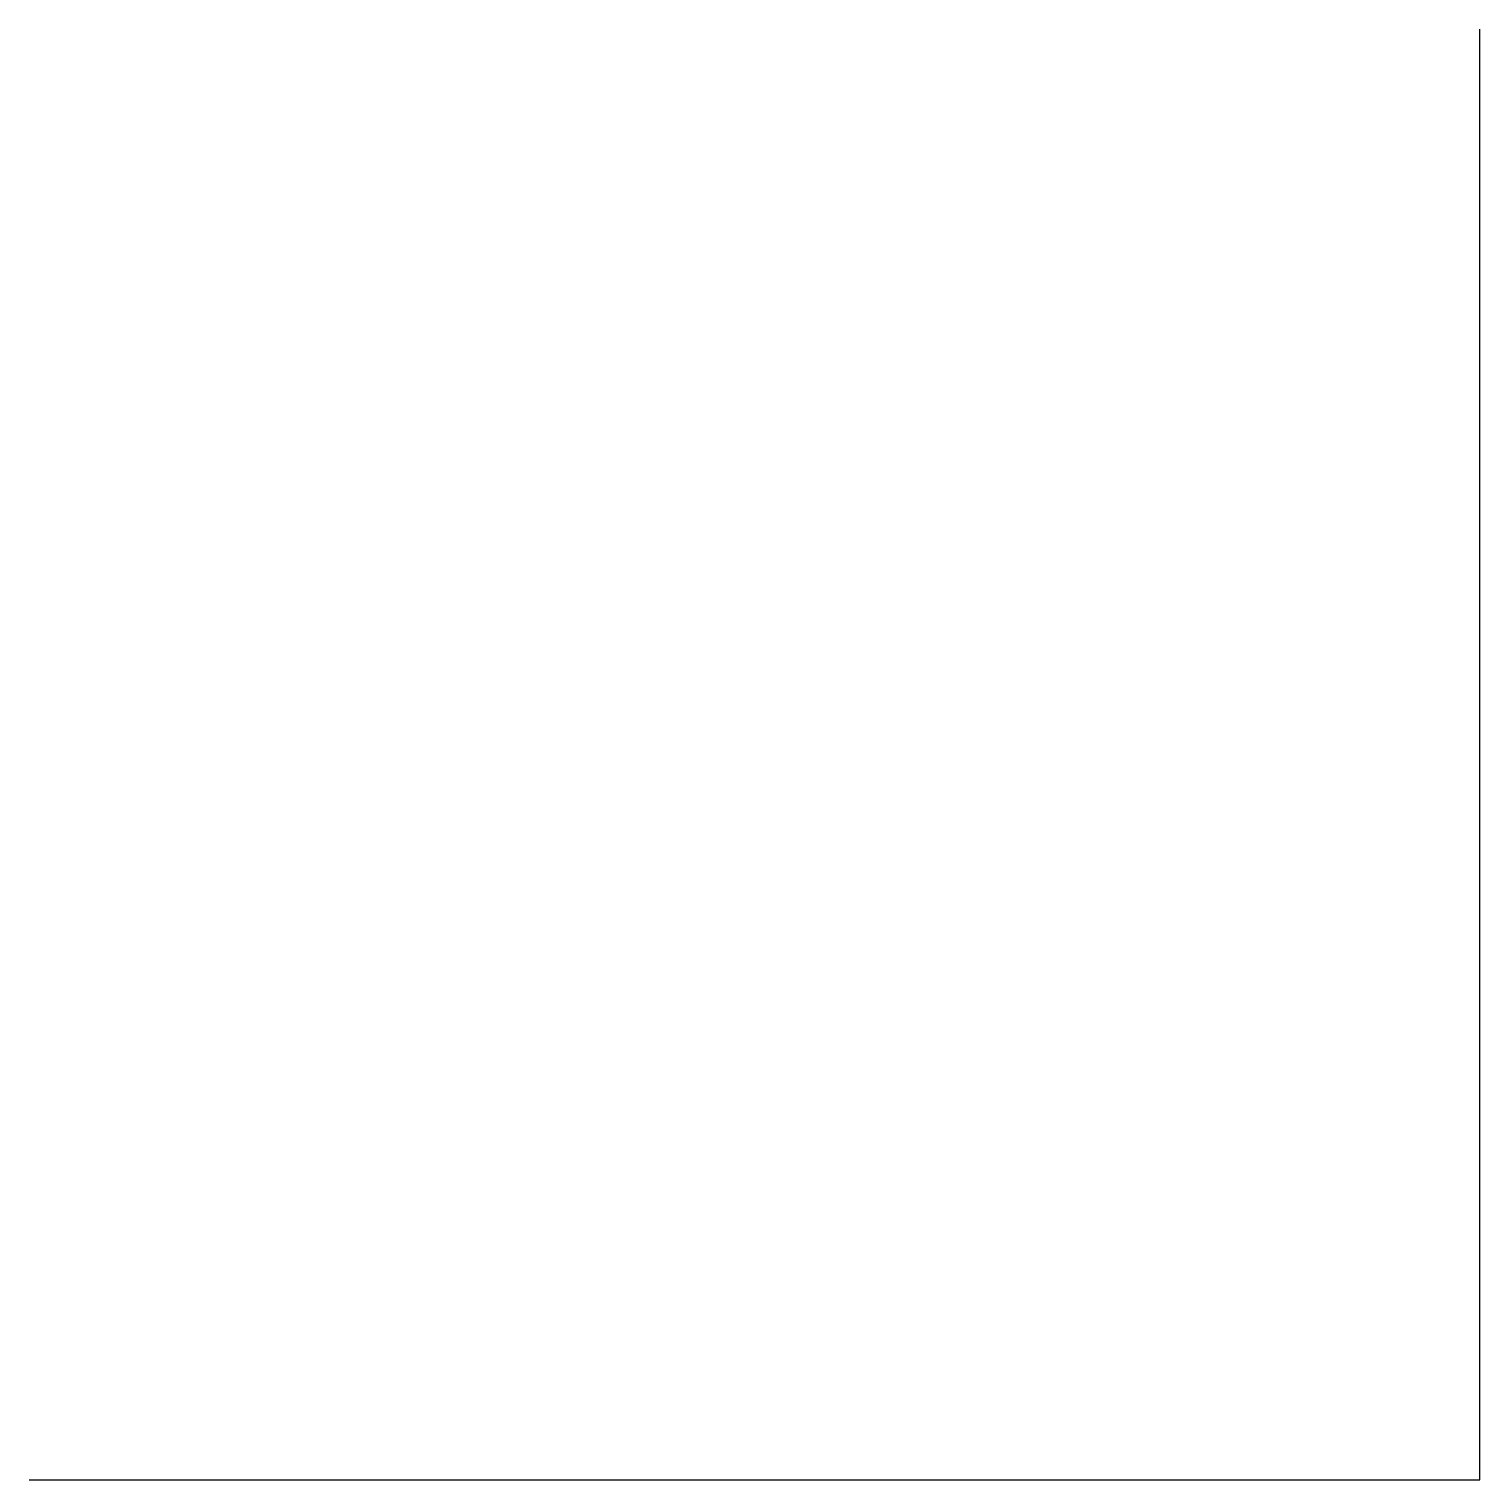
# Model space of a CAD drawing. Header units: metres. Extents: x 0 to 2, y 0 to 2.
import ezdxf

# ---------------------------------------------------------------- set-up
doc = ezdxf.new("R2010")
doc.units = ezdxf.units.M
doc.layers.add('Curves', color=7, linetype='Continuous')

msp = doc.modelspace()

# ---------------------------------------------------------------- linework, layer by layer
at = {"layer": 'Curves'}
msp.add_lwpolyline([(0, 0, 0), (2, 0), (2, 2, 0.25)], format="xyb", dxfattribs=at)

doc.saveas('drawing.dxf')
